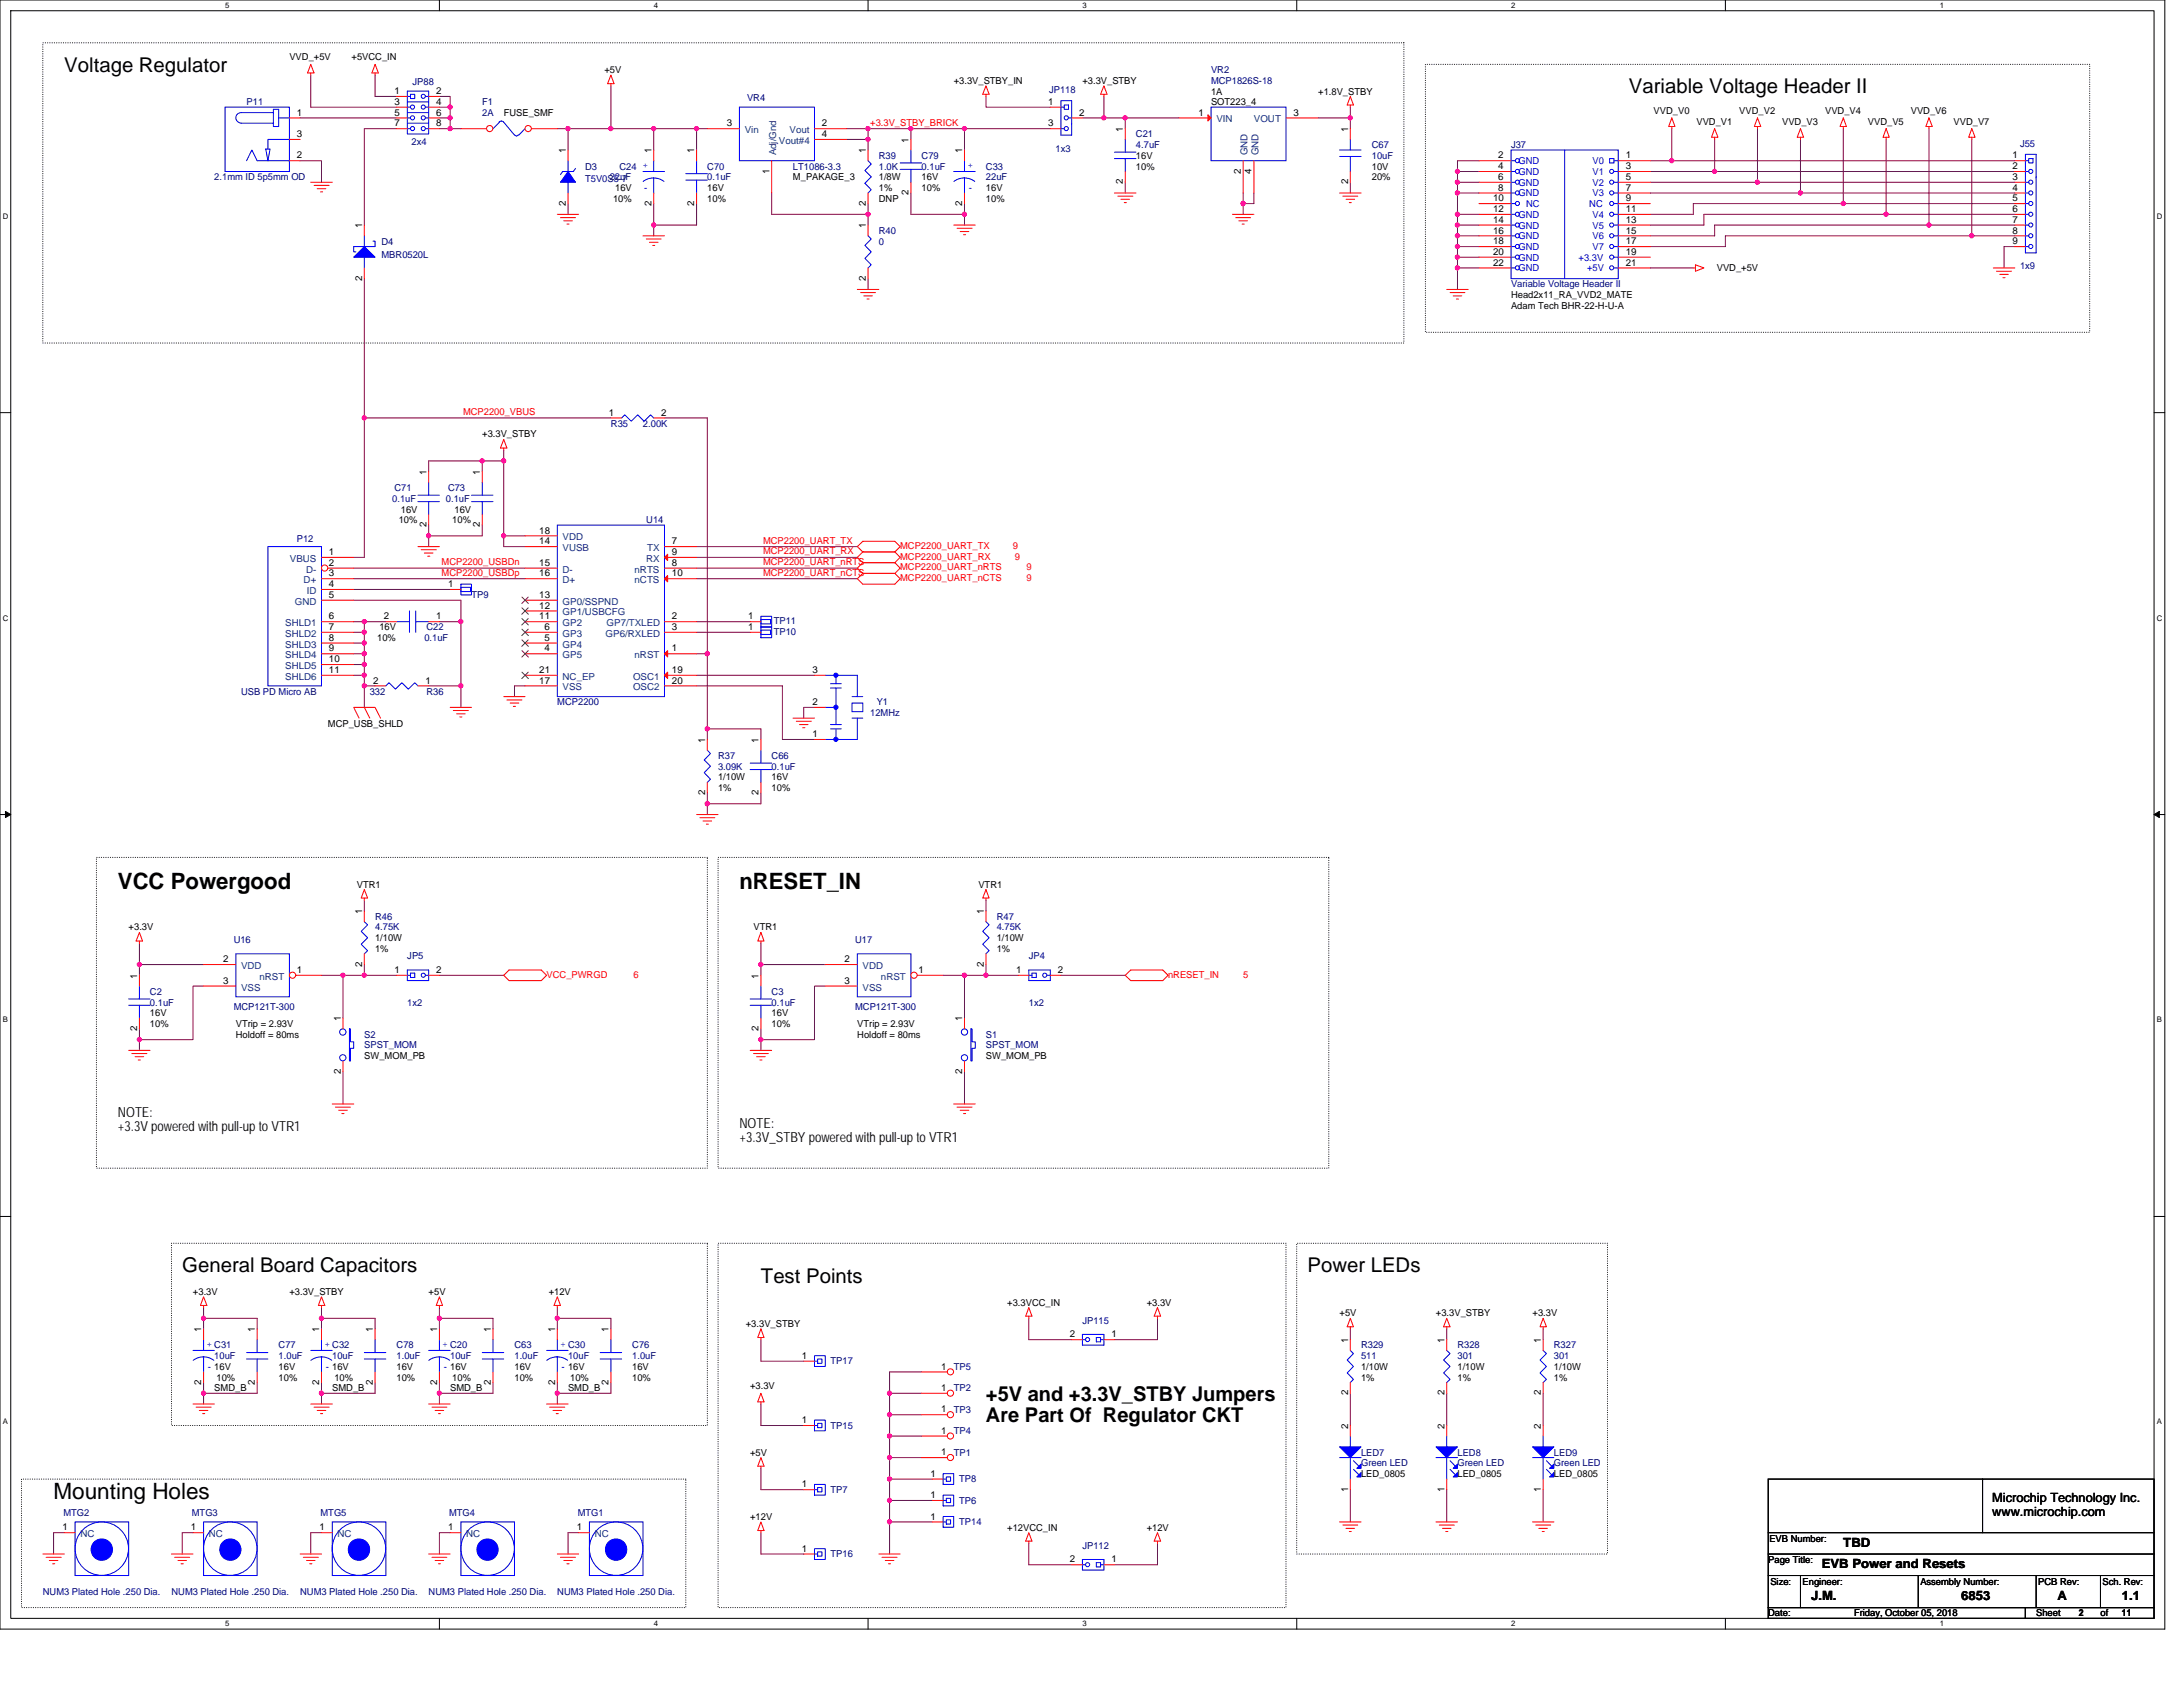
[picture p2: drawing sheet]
<svg xmlns="http://www.w3.org/2000/svg" width="279mm" height="216mm" viewBox="0 0 279 216" stroke-linecap="round" stroke-linejoin="round" font-family="sans-serif">
<defs><g id="words">
<g font-size="2.9">
<text x="15.1" y="113.8">VCC Powergood</text>
<text x="94.6" y="113.8">nRESET_IN</text>
<text x="6.9" y="191.9">Mounting Holes</text>
</g>
<g font-size="2.6">
<text x="8.2" y="9.2">Voltage Regulator</text>
<text x="208.5" y="11.9">Variable Voltage Header II</text>
<text x="23.3" y="162.8">General Board Capacitors</text>
<text x="97.4" y="164.2">Test Points</text>
<text x="167.3" y="162.8">Power LEDs</text>
<text x="126.2" y="179.3">+5V and +3.3V_STBY Jumpers</text>
<text x="126.2" y="182">Are Part Of Regulator CKT</text>
</g>
<g font-size="1.8">
<text x="15.1" y="143">NOTE:</text>
<text x="15.1" y="144.8">+3.3V powered with pull-up to VTR1</text>
<text x="94.6" y="144.3">NOTE:</text>
<text x="94.6" y="146.1">+3.3V_STBY powered with pull-up to VTR1</text>
</g>
<g font-size="1.6">
<text x="235.9" y="197.9">TBD</text>
<text x="255" y="192.3">Microchip Technology Inc.</text>
<text x="255" y="194">www.microchip.com</text>
<text x="233.2" y="200.7">EVB Power and Resets</text>
<text x="231.8" y="204.8">J.M.</text>
<text x="251" y="204.8">6853</text>
<text x="263.4" y="204.8">A</text>
<text x="271.6" y="204.8">1.1</text>
</g>
<g font-size="1.2">
<text x="37" y="7.7">VVD_+5V</text>
<text x="45" y="7.7">+5VCC_IN</text>
<text x="77.4" y="9.4">+5V</text>
<text x="122.1" y="10.7">+3.3V_STBY_IN</text>
<text x="138.5" y="10.7">+3.3V_STBY</text>
<text x="38" y="14.8">1</text>
<text x="38" y="17.5">3</text>
<text x="50.5" y="12">1</text>
<text x="50.5" y="13.4">3</text>
<text x="50.5" y="14.8">5</text>
<text x="50.5" y="16.2">7</text>
<text x="55.8" y="13.4">4</text>
<text x="55.8" y="12">2</text>
<text x="55.8" y="14.8">6</text>
<text x="55.8" y="16.2">8</text>
<text x="64.5" y="14.8">FUSE_SMF</text>
<text x="93" y="16.2">3</text>
<text x="105.2" y="17.5">4</text>
<text x="105.2" y="16.2">2</text>
<text x="134.2" y="13.4">1</text>
<text x="134.2" y="16.2">3</text>
<text x="138.1" y="14.8">2</text>
<text x="143.7" y="16.9" transform="rotate(-90 143.7 16.9)">1</text>
<text x="153.4" y="14.8">1</text>
<text x="155" y="12.1">1A</text>
<text x="155" y="13.5">SOT223_4</text>
<text x="165.5" y="14.8">3</text>
<text x="168.7" y="12.1">+1.8V_STBY</text>
<text x="172.5" y="16.9" transform="rotate(-90 172.5 16.9)">1</text>
<text x="211.6" y="14.6">VVD_V0</text>
<text x="217.1" y="15.9">VVD_V1</text>
<text x="222.6" y="14.6">VVD_V2</text>
<text x="228.1" y="15.9">VVD_V3</text>
<text x="233.6" y="14.6">VVD_V4</text>
<text x="239.1" y="15.9">VVD_V5</text>
<text x="244.6" y="14.6">VVD_V6</text>
<text x="250" y="15.9">VVD_V7</text>
<text x="38" y="20.3">2</text>
<text x="72.4" y="19.6" transform="rotate(-90 72.4 19.6)">1</text>
<text x="83.4" y="19.6" transform="rotate(-90 83.4 19.6)">1</text>
<text x="88.9" y="19.6" transform="rotate(-90 88.9 19.6)">1</text>
<text x="98.5" y="22.2" transform="rotate(-90 98.5 22.2)">1</text>
<text x="101.5" y="23.1">M_PAKAGE_3</text>
<text x="110.8" y="19.6" transform="rotate(-90 110.8 19.6)">1</text>
<text x="112.5" y="23.1">1/8W</text>
<text x="116.3" y="18.2" transform="rotate(-90 116.3 18.2)">1</text>
<text x="118" y="23.1">16V</text>
<text x="123.1" y="19.6" transform="rotate(-90 123.1 19.6)">1</text>
<text x="143.7" y="23.6" transform="rotate(-90 143.7 23.6)">2</text>
<text x="145.4" y="20.3">16V</text>
<text x="145.4" y="21.7">10%</text>
<text x="158.8" y="22.2" transform="rotate(-90 158.8 22.2)">2</text>
<text x="160.2" y="22.2" transform="rotate(-90 160.2 22.2)">4</text>
<text x="172.5" y="23.6" transform="rotate(-90 172.5 23.6)">2</text>
<text x="175.6" y="21.7">10V</text>
<text x="175.6" y="23.1">20%</text>
<text x="191.8" y="20.3">2</text>
<text x="191.8" y="21.7">4</text>
<text x="191.8" y="23">6</text>
<text x="208.1" y="20.3">1</text>
<text x="208.1" y="21.7">3</text>
<text x="208.1" y="23">5</text>
<text x="257.6" y="20.3">1</text>
<text x="257.6" y="23">3</text>
<text x="257.6" y="21.7">2</text>
<text x="46.3" y="29.2" transform="rotate(-90 46.3 29.2)">1</text>
<text x="72.4" y="26.4" transform="rotate(-90 72.4 26.4)">2</text>
<text x="78.5" y="25.8">10%</text>
<text x="78.7" y="24.4">16V</text>
<text x="83.4" y="26.4" transform="rotate(-90 83.4 26.4)">2</text>
<text x="88.9" y="26.4" transform="rotate(-90 88.9 26.4)">2</text>
<text x="90.5" y="24.4">16V</text>
<text x="90.5" y="25.8">10%</text>
<text x="110.8" y="29.2" transform="rotate(-90 110.8 29.2)">1</text>
<text x="110.8" y="26.4" transform="rotate(-90 110.8 26.4)">2</text>
<text x="112.5" y="24.4">1%</text>
<text x="112.5" y="25.8">DNP</text>
<text x="116.3" y="25" transform="rotate(-90 116.3 25)">2</text>
<text x="118" y="24.4">10%</text>
<text x="123.1" y="26.4" transform="rotate(-90 123.1 26.4)">2</text>
<text x="126.2" y="24.4">16V</text>
<text x="126.2" y="25.8">10%</text>
<text x="191.1" y="25.8">10</text>
<text x="191.1" y="27.1">12</text>
<text x="191.1" y="28.5">14</text>
<text x="191.1" y="29.9">16</text>
<text x="191.8" y="24.4">8</text>
<text x="208.1" y="24.4">7</text>
<text x="208.1" y="25.8">9</text>
<text x="208.1" y="27.1">11</text>
<text x="208.1" y="28.5">13</text>
<text x="208.1" y="29.9">15</text>
<text x="257.6" y="24.4">4</text>
<text x="257.6" y="25.8">5</text>
<text x="257.6" y="27.1">6</text>
<text x="257.6" y="28.5">7</text>
<text x="257.6" y="29.9">8</text>
<text x="46.3" y="35.9" transform="rotate(-90 46.3 35.9)">2</text>
<text x="110.8" y="35.9" transform="rotate(-90 110.8 35.9)">2</text>
<text x="191.1" y="31.3">18</text>
<text x="191.1" y="32.6">20</text>
<text x="191.1" y="34">22</text>
<text x="208.1" y="31.3">17</text>
<text x="208.1" y="32.6">19</text>
<text x="208.1" y="34">21</text>
<text x="219.7" y="34.7">VVD_+5V</text>
<text x="257.6" y="31.3">9</text>
<text x="193.4" y="38.2">Head2x11_RA_VVD2_MATE</text>
<text x="193.4" y="39.5">Adam Tech BHR-22-H-U-A</text>
<text x="77.9" y="53.2">1</text>
<text x="84.6" y="53.2">2</text>
<text x="61.7" y="56">+3.3V_STBY</text>
<text x="51.3" y="65.6">16V</text>
<text x="54.6" y="60.8" transform="rotate(-90 54.6 60.8)">1</text>
<text x="58.2" y="65.6">16V</text>
<text x="61.4" y="60.8" transform="rotate(-90 61.4 60.8)">1</text>
<text x="42.1" y="71">1</text>
<text x="51" y="67">10%</text>
<text x="54.6" y="67.5" transform="rotate(-90 54.6 67.5)">2</text>
<text x="57.9" y="67">10%</text>
<text x="61.4" y="67.5" transform="rotate(-90 61.4 67.5)">2</text>
<text x="69" y="69.7">14</text>
<text x="69" y="68.3">18</text>
<text x="86" y="69.7">7</text>
<text x="86" y="71">9</text>
<text x="42.1" y="76.5">5</text>
<text x="42.1" y="73.8">3</text>
<text x="42.1" y="72.4">2</text>
<text x="42.1" y="75.1">4</text>
<text x="57.4" y="75.1">1</text>
<text x="69" y="77.9">12</text>
<text x="69" y="76.5">13</text>
<text x="69" y="72.4">15</text>
<text x="69" y="73.8">16</text>
<text x="86" y="72.4">8</text>
<text x="86" y="73.8">10</text>
<text x="42.1" y="80.6">7</text>
<text x="42.1" y="79.3">6</text>
<text x="42.1" y="82">8</text>
<text x="42.1" y="83.4">9</text>
<text x="48.3" y="82">10%</text>
<text x="48.6" y="80.7">16V</text>
<text x="49.1" y="79.3">2</text>
<text x="55.8" y="79.3">1</text>
<text x="69" y="79.3">11</text>
<text x="69.7" y="83.4">4</text>
<text x="69.7" y="82">5</text>
<text x="69.7" y="80.6">6</text>
<text x="86" y="80.6">3</text>
<text x="86" y="83.4">1</text>
<text x="86" y="79.3">2</text>
<text x="95.8" y="80.6">1</text>
<text x="95.8" y="79.3">1</text>
<text x="42.1" y="84.8">10</text>
<text x="42.1" y="86.1">11</text>
<text x="47.8" y="87.5">2</text>
<text x="54.4" y="87.5">1</text>
<text x="69" y="87.5">17</text>
<text x="69" y="86.1">21</text>
<text x="86" y="86.1">19</text>
<text x="86" y="87.5">20</text>
<text x="104" y="86.1">3</text>
<text x="42" y="93">MCP_USB_SHLD</text>
<text x="90.2" y="95.1" transform="rotate(-90 90.2 95.1)">1</text>
<text x="97.1" y="95.1" transform="rotate(-90 97.1 95.1)">1</text>
<text x="104" y="94.3">1</text>
<text x="104" y="90.2">2</text>
<text x="90.2" y="101.8" transform="rotate(-90 90.2 101.8)">2</text>
<text x="91.9" y="99.9">1/10W</text>
<text x="91.9" y="101.3">1%</text>
<text x="97.1" y="101.8" transform="rotate(-90 97.1 101.8)">2</text>
<text x="98.8" y="99.9">16V</text>
<text x="98.8" y="101.3">10%</text>
<text x="45.7" y="113.6">VTR1</text>
<text x="125.2" y="113.6">VTR1</text>
<text x="16.5" y="119.1">+3.3V</text>
<text x="46.3" y="117" transform="rotate(-90 46.3 117)">1</text>
<text x="96.4" y="119.1">VTR1</text>
<text x="125.9" y="117" transform="rotate(-90 125.9 117)">1</text>
<text x="17.5" y="125.2" transform="rotate(-90 17.5 125.2)">1</text>
<text x="28.6" y="123.1">2</text>
<text x="28.6" y="125.9">3</text>
<text x="38" y="124.5">1</text>
<text x="46.3" y="123.7" transform="rotate(-90 46.3 123.7)">2</text>
<text x="48" y="120.5">1/10W</text>
<text x="48" y="121.8">1%</text>
<text x="50.5" y="124.5">1</text>
<text x="55.8" y="124.5">2</text>
<text x="97.1" y="125.2" transform="rotate(-90 97.1 125.2)">1</text>
<text x="108.1" y="123.1">2</text>
<text x="108.1" y="125.9">3</text>
<text x="117.5" y="124.5">1</text>
<text x="125.9" y="123.7" transform="rotate(-90 125.9 123.7)">2</text>
<text x="127.6" y="120.5">1/10W</text>
<text x="127.6" y="121.8">1%</text>
<text x="130" y="124.5">1</text>
<text x="135.4" y="124.5">2</text>
<text x="17.5" y="132" transform="rotate(-90 17.5 132)">2</text>
<text x="19.2" y="130">16V</text>
<text x="19.2" y="131.4">10%</text>
<text x="30.2" y="131.4">VTrip = 2.93V</text>
<text x="43.6" y="130.7" transform="rotate(-90 43.6 130.7)">1</text>
<text x="97.1" y="132" transform="rotate(-90 97.1 132)">2</text>
<text x="98.8" y="130">16V</text>
<text x="98.8" y="131.4">10%</text>
<text x="109.7" y="131.4">VTrip = 2.93V</text>
<text x="123.1" y="130.7" transform="rotate(-90 123.1 130.7)">1</text>
<text x="30.2" y="132.8">Holdoff = 80ms</text>
<text x="43.6" y="137.4" transform="rotate(-90 43.6 137.4)">2</text>
<text x="46.6" y="135.6">SW_MOM_PB</text>
<text x="109.7" y="132.8">Holdoff = 80ms</text>
<text x="123.1" y="137.4" transform="rotate(-90 123.1 137.4)">2</text>
<text x="126.2" y="135.6">SW_MOM_PB</text>
<text x="24.7" y="165.7">+3.3V</text>
<text x="37" y="165.7">+3.3V_STBY</text>
<text x="54.9" y="165.7">+5V</text>
<text x="70.2" y="165.7">+12V</text>
<text x="128.9" y="167.1">+3.3VCC_IN</text>
<text x="146.8" y="167.1">+3.3V</text>
<text x="25.8" y="170.5" transform="rotate(-90 25.8 170.5)">1</text>
<text x="32.6" y="170.5" transform="rotate(-90 32.6 170.5)">1</text>
<text x="40.9" y="170.5" transform="rotate(-90 40.9 170.5)">1</text>
<text x="47.7" y="170.5" transform="rotate(-90 47.7 170.5)">1</text>
<text x="55.9" y="170.5" transform="rotate(-90 55.9 170.5)">1</text>
<text x="62.8" y="170.5" transform="rotate(-90 62.8 170.5)">1</text>
<text x="71" y="170.5" transform="rotate(-90 71 170.5)">1</text>
<text x="77.9" y="170.5" transform="rotate(-90 77.9 170.5)">1</text>
<text x="95.5" y="169.8">+3.3V_STBY</text>
<text x="102.6" y="173.9">1</text>
<text x="136.9" y="171.2">2</text>
<text x="142.2" y="171.2">1</text>
<text x="171.4" y="168.5">+5V</text>
<text x="172.5" y="171.9" transform="rotate(-90 172.5 171.9)">1</text>
<text x="183.8" y="168.5">+3.3V_STBY</text>
<text x="184.9" y="171.9" transform="rotate(-90 184.9 171.9)">1</text>
<text x="196.2" y="168.5">+3.3V</text>
<text x="197.2" y="171.9" transform="rotate(-90 197.2 171.9)">1</text>
<text x="25.8" y="177.2" transform="rotate(-90 25.8 177.2)">2</text>
<text x="27.4" y="178.1">SMD_B</text>
<text x="27.7" y="176.7">10%</text>
<text x="32.6" y="177.2" transform="rotate(-90 32.6 177.2)">2</text>
<text x="35.7" y="175.3">16V</text>
<text x="35.7" y="176.7">10%</text>
<text x="40.9" y="177.2" transform="rotate(-90 40.9 177.2)">2</text>
<text x="42.5" y="178.1">SMD_B</text>
<text x="42.8" y="176.7">10%</text>
<text x="47.7" y="177.2" transform="rotate(-90 47.7 177.2)">2</text>
<text x="50.8" y="175.3">16V</text>
<text x="50.8" y="176.7">10%</text>
<text x="55.9" y="177.2" transform="rotate(-90 55.9 177.2)">2</text>
<text x="57.6" y="178.1">SMD_B</text>
<text x="57.9" y="176.7">10%</text>
<text x="62.8" y="177.2" transform="rotate(-90 62.8 177.2)">2</text>
<text x="65.8" y="175.3">16V</text>
<text x="65.8" y="176.7">10%</text>
<text x="71" y="177.2" transform="rotate(-90 71 177.2)">2</text>
<text x="72.7" y="178.1">SMD_B</text>
<text x="73" y="176.7">10%</text>
<text x="77.9" y="177.2" transform="rotate(-90 77.9 177.2)">2</text>
<text x="80.9" y="175.3">16V</text>
<text x="80.9" y="176.7">10%</text>
<text x="96" y="177.8">+3.3V</text>
<text x="120.4" y="175.3">1</text>
<text x="120.4" y="178">1</text>
<text x="172.5" y="178.6" transform="rotate(-90 172.5 178.6)">2</text>
<text x="174.2" y="175.3">1/10W</text>
<text x="174.2" y="176.7">1%</text>
<text x="184.9" y="178.6" transform="rotate(-90 184.9 178.6)">2</text>
<text x="186.5" y="175.3">1/10W</text>
<text x="186.5" y="176.7">1%</text>
<text x="197.2" y="178.6" transform="rotate(-90 197.2 178.6)">2</text>
<text x="198.9" y="175.3">1/10W</text>
<text x="198.9" y="176.7">1%</text>
<text x="102.6" y="182.1">1</text>
<text x="120.4" y="183.5">1</text>
<text x="120.4" y="180.8">1</text>
<text x="172.5" y="182.8" transform="rotate(-90 172.5 182.8)">2</text>
<text x="184.9" y="182.8" transform="rotate(-90 184.9 182.8)">2</text>
<text x="197.2" y="182.8" transform="rotate(-90 197.2 182.8)">2</text>
<text x="96" y="186.3">+5V</text>
<text x="102.6" y="190.4">1</text>
<text x="119.1" y="189">1</text>
<text x="119.1" y="191.7">1</text>
<text x="120.4" y="186.2">1</text>
<text x="172.5" y="190.9" transform="rotate(-90 172.5 190.9)">1</text>
<text x="174.2" y="189">LED_0805</text>
<text x="184.9" y="190.9" transform="rotate(-90 184.9 190.9)">1</text>
<text x="186.5" y="189">LED_0805</text>
<text x="197.2" y="190.9" transform="rotate(-90 197.2 190.9)">1</text>
<text x="198.9" y="189">LED_0805</text>
<text x="8" y="195.9">1</text>
<text x="24.4" y="195.9">1</text>
<text x="40.9" y="195.9">1</text>
<text x="57.4" y="195.9">1</text>
<text x="73.8" y="195.9">1</text>
<text x="96" y="194.5">+12V</text>
<text x="119.1" y="194.5">1</text>
<text x="128.9" y="195.9">+12VCC_IN</text>
<text x="146.8" y="195.9">+12V</text>
<text x="226.5" y="197.4">EVB Number:</text>
<text x="102.6" y="198.6">1</text>
<text x="136.9" y="200">2</text>
<text x="142.2" y="200">1</text>
<text x="226.3" y="200">Page Title:</text>
<text x="226.6" y="202.9">Size:</text>
<text x="230.7" y="202.9">Engineer:</text>
<text x="245.8" y="202.9">Assembly Number:</text>
<text x="260.9" y="202.9">PCB Rev:</text>
<text x="269.1" y="202.9">Sch. Rev:</text>
<text x="226.3" y="206.9">Date:</text>
<text x="237.3" y="206.9">Friday, October 05, 2018</text>
<text x="260.6" y="206.9">Sheet</text>
<text x="266.1" y="206.9">2</text>
<text x="268.8" y="206.9">of</text>
<text x="271.6" y="206.9">11</text>
</g>
<g font-size="1.2" fill="#000080">
<text x="52.8" y="10.9">JP88</text>
<text x="134.3" y="12">JP118</text>
<text x="155" y="9.4">VR2</text>
<text x="155" y="10.7">MCP1826S-18</text>
<text x="31.6" y="13.5">P11</text>
<text x="61.7" y="13.5">F1</text>
<text x="61.7" y="14.8">2A</text>
<text x="95.6" y="12.9">VR4</text>
<text x="145.4" y="17.6">C21</text>
<text x="27.4" y="23.1">2.1mm ID 5p5mm OD</text>
<text x="52.7" y="18.5">2x4</text>
<text x="74.9" y="21.7">D3</text>
<text x="74.9" y="23.3">T5V0S5-7</text>
<text x="78" y="23.1">22uF</text>
<text x="79.3" y="21.7">C24 +</text>
<text x="90.5" y="21.7">C70</text>
<text x="90.5" y="23.1">0.1uF</text>
<text x="101.5" y="21.7">LT1086-3.3</text>
<text x="112.5" y="20.3">R39</text>
<text x="112.5" y="21.7">1.0K</text>
<text x="118" y="20.3">C79</text>
<text x="118" y="21.7">0.1uF</text>
<text x="126.2" y="21.7">C33</text>
<text x="126.2" y="23.1">22uF</text>
<text x="135.1" y="19.5">1x3</text>
<text x="145.4" y="19">4.7uF</text>
<text x="175.6" y="19">C67</text>
<text x="175.6" y="20.3">10uF</text>
<text x="193.4" y="19">J37</text>
<text x="258.6" y="18.8">J55</text>
<text x="112.5" y="29.9">R40</text>
<text x="48.8" y="31.3">D4</text>
<text x="48.8" y="33">MBR0520L</text>
<text x="112.5" y="31.3">0</text>
<text x="258.6" y="34.5">1x9</text>
<text x="193.4" y="36.8">Variable Voltage Header II</text>
<text x="78.2" y="54.6">R35</text>
<text x="82.3" y="54.6">2.00K</text>
<text x="50.2" y="64.2">0.1uF</text>
<text x="50.5" y="62.8">C71</text>
<text x="57.1" y="64.2">0.1uF</text>
<text x="57.3" y="62.8">C73</text>
<text x="38" y="69.4">P12</text>
<text x="82.7" y="67">U14</text>
<text x="60.3" y="76.6">TP9</text>
<text x="54.3" y="82">0.1uF</text>
<text x="54.6" y="80.7">C22</text>
<text x="99" y="81.2">TP10</text>
<text x="99" y="79.9">TP11</text>
<text x="30.9" y="88.9">USB PD Micro AB</text>
<text x="47.3" y="88.9">332</text>
<text x="54.6" y="88.9">R36</text>
<text x="71.3" y="90.3">MCP2200</text>
<text x="111.4" y="91.7">12MHz</text>
<text x="112.2" y="90.3">Y1</text>
<text x="91.9" y="97.1">R37</text>
<text x="91.9" y="98.5">3.09K</text>
<text x="98.8" y="97.1">C66</text>
<text x="98.8" y="98.5">0.1uF</text>
<text x="48" y="117.7">R46</text>
<text x="48" y="119.1">4.75K</text>
<text x="127.6" y="117.7">R47</text>
<text x="127.6" y="119.1">4.75K</text>
<text x="29.9" y="120.7">U16</text>
<text x="52.1" y="122.8">JP5</text>
<text x="109.5" y="120.7">U17</text>
<text x="131.7" y="122.8">JP4</text>
<text x="19.2" y="127.3">C2</text>
<text x="19.2" y="128.7">0.1uF</text>
<text x="29.9" y="129.2">MCP121T-300</text>
<text x="52.1" y="128.7">1x2</text>
<text x="98.8" y="127.3">C3</text>
<text x="98.8" y="128.7">0.1uF</text>
<text x="109.5" y="129.2">MCP121T-300</text>
<text x="131.7" y="128.7">1x2</text>
<text x="46.6" y="132.8">S2</text>
<text x="46.6" y="134.2">SPST_MOM</text>
<text x="126.2" y="132.8">S1</text>
<text x="126.2" y="134.2">SPST_MOM</text>
<text x="27.4" y="173.9">10uF</text>
<text x="35.7" y="172.6">C77</text>
<text x="35.7" y="173.9">1.0uF</text>
<text x="42.5" y="173.9">10uF</text>
<text x="50.8" y="172.6">C78</text>
<text x="50.8" y="173.9">1.0uF</text>
<text x="57.6" y="173.9">10uF</text>
<text x="65.8" y="172.6">C63</text>
<text x="65.8" y="173.9">1.0uF</text>
<text x="72.7" y="173.9">10uF</text>
<text x="80.9" y="172.6">C76</text>
<text x="80.9" y="173.9">1.0uF</text>
<text x="138.5" y="169.4">JP115</text>
<text x="174.2" y="172.6">R329</text>
<text x="174.2" y="173.9">511</text>
<text x="186.5" y="172.6">R328</text>
<text x="186.5" y="173.9">301</text>
<text x="198.9" y="172.6">R327</text>
<text x="198.9" y="173.9">301</text>
<text x="106.3" y="174.6">TP17</text>
<text x="122.1" y="175.3">TP5</text>
<text x="122.1" y="178.1">TP2</text>
<text x="106.3" y="182.9">TP15</text>
<text x="122.1" y="183.6">TP4</text>
<text x="122.1" y="180.8">TP3</text>
<text x="106.3" y="191.1">TP7</text>
<text x="122.1" y="186.3">TP1</text>
<text x="122.8" y="189.7">TP8</text>
<text x="174.2" y="186.3">LED7</text>
<text x="174.2" y="187.7">Green LED</text>
<text x="186.5" y="186.3">LED8</text>
<text x="186.5" y="187.7">Green LED</text>
<text x="198.9" y="186.3">LED9</text>
<text x="198.9" y="187.7">Green LED</text>
<text x="8.1" y="194">MTG2</text>
<text x="24.6" y="194">MTG3</text>
<text x="41" y="194">MTG5</text>
<text x="57.5" y="194">MTG4</text>
<text x="73.9" y="194">MTG1</text>
<text x="122.8" y="195.2">TP14</text>
<text x="122.8" y="192.5">TP6</text>
<text x="106.3" y="199.3">TP16</text>
<text x="138.5" y="198.2">JP112</text>
<text x="5.5" y="204.1">NUM3 Plated Hole .250 Dia.</text>
<text x="21.9" y="204.1">NUM3 Plated Hole .250 Dia.</text>
<text x="38.4" y="204.1">NUM3 Plated Hole .250 Dia.</text>
<text x="54.9" y="204.1">NUM3 Plated Hole .250 Dia.</text>
<text x="71.3" y="204.1">NUM3 Plated Hole .250 Dia.</text>
</g>
<g font-size="1.2" fill="#004080">
<text x="95.3" y="17">Vin</text>
<text x="101" y="17">Vout</text>
<text x="155.7" y="15.7">VIN</text>
<text x="160.5" y="15.7">VOUT</text>
<text x="99.3" y="19.9" transform="rotate(-90 99.3 19.9)">Adj/Gnd</text>
<text x="99.7" y="18.4">Vout#4</text>
<text x="159.7" y="19.9" transform="rotate(-90 159.7 19.9)">GND</text>
<text x="161.1" y="19.9" transform="rotate(-90 161.1 19.9)">GND</text>
<text x="37.1" y="71.9">VBUS</text>
<text x="72" y="70.5">VUSB</text>
<text x="72" y="69.2">VDD</text>
<text x="82.7" y="71.9">RX</text>
<text x="82.8" y="70.5">TX</text>
<text x="37.7" y="77.4">GND</text>
<text x="38.9" y="74.6">D+</text>
<text x="39.2" y="73.3">D-</text>
<text x="39.3" y="76">ID</text>
<text x="72" y="77.4">GP0/SSPND</text>
<text x="72" y="73.3">D-</text>
<text x="72" y="74.6">D+</text>
<text x="81.2" y="73.3">nRTS</text>
<text x="81.2" y="74.6">nCTS</text>
<text x="36.5" y="81.5">SHLD2</text>
<text x="36.5" y="80.1">SHLD1</text>
<text x="36.5" y="82.9">SHLD3</text>
<text x="72" y="82.9">GP4</text>
<text x="72" y="81.5">GP3</text>
<text x="72" y="80.1">GP2</text>
<text x="72" y="78.8">GP1/USBCFG</text>
<text x="77.5" y="81.5">GP6/RXLED</text>
<text x="77.6" y="80.1">GP7/TXLED</text>
<text x="36.5" y="84.2">SHLD4</text>
<text x="36.5" y="85.6">SHLD5</text>
<text x="36.5" y="87">SHLD6</text>
<text x="72" y="84.2">GP5</text>
<text x="72" y="88.3">VSS</text>
<text x="72" y="87">NC_EP</text>
<text x="81" y="87">OSC1</text>
<text x="81" y="88.3">OSC2</text>
<text x="81.2" y="84.2">nRST</text>
<text x="30.9" y="124">VDD</text>
<text x="33.2" y="125.4">nRST</text>
<text x="110.4" y="124">VDD</text>
<text x="112.8" y="125.4">nRST</text>
<text x="30.9" y="126.8">VSS</text>
<text x="110.4" y="126.8">VSS</text>
<text x="10.3" y="196.7">NC</text>
<text x="26.7" y="196.7">NC</text>
<text x="43.2" y="196.7">NC</text>
<text x="59.7" y="196.7">NC</text>
<text x="76.1" y="196.7">NC</text>
</g>
<g font-size="1.2" fill="#f00">
<text x="111.4" y="16.1">+3.3V_STBY_BRICK</text>
<text x="59.3" y="53.1">MCP2200_VBUS</text>
<text x="97.7" y="71">MCP2200_UART_RX</text>
<text x="97.7" y="69.6">MCP2200_UART_TX</text>
<text x="115.2" y="70.3">MCP2200_UART_TX</text>
<text x="115.2" y="71.6">MCP2200_UART_RX</text>
<text x="129.6" y="70.3">9</text>
<text x="129.9" y="71.6">9</text>
<text x="56.5" y="73.7">MCP2200_USBDp</text>
<text x="56.5" y="72.3">MCP2200_USBDn</text>
<text x="97.7" y="73.7">MCP2200_UART_nCTS</text>
<text x="97.7" y="72.3">MCP2200_UART_nRTS</text>
<text x="115.2" y="73">MCP2200_UART_nRTS</text>
<text x="115.2" y="74.4">MCP2200_UART_nCTS</text>
<text x="131.4" y="73">9</text>
<text x="131.4" y="74.4">9</text>
<text x="70" y="125.1">VCC_PWRGD</text>
<text x="81.1" y="125.1">6</text>
<text x="149.5" y="125.1">nRESET_IN</text>
<text x="159.1" y="125.1">5</text>
</g>
<g font-size="1.2" fill="#00f">
<text x="123.9" y="21.5">+</text>
<text x="194.4" y="21">GND</text>
<text x="194.4" y="22.4">GND</text>
<text x="194.4" y="23.7">GND</text>
<text x="203.8" y="21">V0</text>
<text x="203.8" y="23.7">V2</text>
<text x="203.8" y="22.4">V1</text>
<text x="82.4" y="24.4">-</text>
<text x="124" y="24.4">-</text>
<text x="194.4" y="25.1">GND</text>
<text x="194.4" y="27.9">GND</text>
<text x="194.4" y="29.3">GND</text>
<text x="195.3" y="26.5">NC</text>
<text x="203.4" y="26.5">NC</text>
<text x="203.8" y="27.9">V4</text>
<text x="203.8" y="25.1">V3</text>
<text x="203.8" y="29.3">V5</text>
<text x="194.4" y="33.4">GND</text>
<text x="194.4" y="34.7">GND</text>
<text x="194.4" y="30.6">GND</text>
<text x="194.4" y="32">GND</text>
<text x="202" y="33.4">+3.3V</text>
<text x="203.1" y="34.7">+5V</text>
<text x="203.8" y="30.6">V6</text>
<text x="203.8" y="32">V7</text>
<text x="26.5" y="172.4">+ C31</text>
<text x="41.6" y="172.4">+ C32</text>
<text x="56.6" y="172.4">+ C20</text>
<text x="71.7" y="172.4">+ C30</text>
<text x="26.6" y="175.3">- 16V</text>
<text x="41.7" y="175.3">- 16V</text>
<text x="56.8" y="175.3">- 16V</text>
<text x="71.9" y="175.3">- 16V</text>
</g>
<g font-size="1">
<text x="28.8" y="1">5</text>
<text x="83.7" y="1">4</text>
<text x="138.5" y="1">3</text>
<text x="193.4" y="1">2</text>
<text x="248.3" y="1">1</text>
<text x=".4" y="28">D</text>
<text x="276.1" y="28">D</text>
<text x=".4" y="79.4">C</text>
<text x="276.1" y="79.4">C</text>
<text x=".4" y="130.9">B</text>
<text x="276.1" y="130.9">B</text>
<text x=".4" y="182.3">A</text>
<text x="276.1" y="182.3">A</text>
<text x="28.8" y="208.2">5</text>
<text x="83.7" y="208.2">4</text>
<text x="138.5" y="208.2">3</text>
<text x="193.4" y="208.2">2</text>
<text x="248.3" y="208.2">1</text>
</g>
</g></defs>
<path d="M0 0h277.1v208.5h-277.1zM1.4 1.4h274.3v205.7h-274.3z" fill="none" stroke="#000" stroke-width=".13"/>
<g fill="#fff">
<path d="M28.8 .1h.6v1.1h-.6z"/>
<path d="M28.8 207.3h.6v1.1h-.6z"/>
</g>
<path d="M56.2 0v1.4M56.2 207.1v1.4" fill="none" stroke="#000" stroke-width=".13"/>
<g fill="#fff">
<path d="M83.7 .1h.5v1.1h-.5z"/>
<path d="M83.7 207.3h.5v1.1h-.5z"/>
</g>
<path d="M111.1 0v1.4M111.1 207.1v1.4" fill="none" stroke="#000" stroke-width=".13"/>
<g fill="#fff">
<path d="M138.5 .1h.6v1.1h-.6z"/>
<path d="M138.5 207.3h.6v1.1h-.6z"/>
</g>
<path d="M166 0v1.4M166 207.1v1.4" fill="none" stroke="#000" stroke-width=".13"/>
<g fill="#fff">
<path d="M193.4 .1h.6v1.1h-.6z"/>
<path d="M193.4 207.3h.6v1.1h-.6z"/>
</g>
<path d="M220.8 0v1.4M220.8 207.1v1.4" fill="none" stroke="#000" stroke-width=".13"/>
<g fill="#fff">
<path d="M248.3 .1h.5v1.1h-.5z"/>
<path d="M248.3 207.3h.5v1.1h-.5z"/>
<path d="M.4 27.1h.7v1.1h-.7z"/>
<path d="M276.1 27.1h.7v1.1h-.7z"/>
<path d="M.4 78.5h.7v1.1h-.7z"/>
<path d="M276.1 78.5h.7v1.1h-.7z"/>
</g>
<path d="M0 52.8h1.4M275.7 52.8h1.4" fill="none" stroke="#000" stroke-width=".13"/>
<g fill="#fff">
<path d="M.4 130h.6v1.1h-.6z"/>
<path d="M276.1 130h.6v1.1h-.6z"/>
</g>
<path d="M0 104.2h1.4M275.7 104.2h1.4" fill="none" stroke="#000" stroke-width=".13"/>
<path d="M.7 103.8l.7 .4-.7 .4zM275.7 104.2l.7-.4v.8z" fill="#000" stroke="#000" stroke-width=".13"/>
<g fill="#fff">
<path d="M.4 181.4h.6v1.1h-.6z"/>
<path d="M276.1 181.4h.6v1.1h-.6z"/>
</g>
<g fill="none" stroke="#000" stroke-width=".13">
<path d="M0 155.7h1.4M275.7 155.7h1.4M226.3 189.3h49.4v16.4h-49.4zM226.3 198.9h49.4M226.3 196.2h49.4M253.7 189.3v6.9M226.3 205.7h32.9v1.4h-32.9zM226.3 201.6h49.4M230.4 201.6v4.1M245.5 201.6v4.1M259.2 205.7h16.5v1.4h-16.5zM260.6 201.6v4.1"/>
<path d="M268.8 201.6v4.1"/>
</g>
<path d="M5.5 5.5h174.2v38.4h-174.2zM182.4 8.2h85.1v34.3h-85.1zM12.3 109.7h78.2v39.8h-78.2zM91.9 109.7h78.2v39.8h-78.2zM21.9 159.1h68.6v23.3h-68.6zM91.9 159.1h72.7v46.6h-72.7zM166 159.1h39.7v39.8h-39.7zM2.8 189.3h85v16.4h-85z" fill="none" stroke="#000" stroke-width=".13" stroke-dasharray="0 .3"/>
<g fill="none" stroke="#800040" stroke-width=".13">
<path d="M38.4 15.1h12.4M39.8 9.6v4.1h11M48 9.6v2.7h2.8M50.8 16.5h-4.2v12.3M56.2 12.3h1.4v1.4M56.2 13.7h1.4M56.2 16.5h1.4M56.2 15.1h1.4M57.6 13.7v1.4M57.6 16.5h1.4M57.6 15.1v1.4M71.3 16.5h1.4"/>
<path d="M72.7 16.5h5.5M72.7 16.5v2.7M78.2 16.5h5.5M78.2 11v5.5M83.7 16.5v2.7M83.7 16.5h5.5M89.2 16.5h1.3M89.2 16.5v2.7M108.4 17.8h2.7M108.4 16.5h2.7M111.1 16.5v1.3M111.1 17.8v1.4"/>
<path d="M111.1 16.5h5.5M116.6 16.5v1.3M116.6 16.5h6.8v2.7M123.4 16.5h11M126.2 12.3v1.4h8.2M138.5 15.1h2.8M141.3 15.1h2.7M141.3 12.3v2.8M144 15.1v1.4M144 15.1h6.9M168.7 15.1h4.1M172.8 13.7v2.8"/>
<path d="M214 16.5v4.1M219.5 17.8v4.1M224.9 16.5v6.8M230.4 17.8v6.9M235.9 16.5v9.6M241.4 17.8v9.6M246.9 16.5v12.3M252.4 17.8v12.4M38.4 20.6h2.7v2.7M46.6 35.7v17.8M72.7 26.1v1.3M83.7 26.1v2.7"/>
<path d="M83.7 28.8v1.4M89.2 26.1v2.7h-5.5M98.8 24.7v2.7h12.3M111.1 27.4v1.4M111.1 35.7v1.3M111.1 26.1v1.3M116.6 24.7v2.7h6.8M123.4 27.4v1.4M123.4 26.1v1.3M144 23.3v1.4M159.1 24.7v1.4M159.1 26.1v1.3"/>
<path d="M160.5 24.7v1.4h-1.4M172.8 23.3v1.4M186.5 34.3h2.8M186.5 34.3v2.7M186.5 32.9h2.8M186.5 31.6h2.8M186.5 30.2h2.8M186.5 28.8h2.8M186.5 27.4h2.8M186.5 24.7h2.8M186.5 23.3h2.8M186.5 21.9h2.8"/>
<path d="M186.5 32.9v1.4M186.5 31.6v1.3M186.5 30.2v1.4M186.5 28.8v1.4M186.5 27.4v1.4M186.5 24.7v2.7M186.5 23.3v1.4M186.5 21.9v1.4M189.3 20.6h-2.8v1.3M211.2 34.3h5.5M211.2 24.7h19.2M211.2 20.6h2.8"/>
<path d="M211.2 23.3h13.7M211.2 21.9h8.3M214 20.6h43.9M219.5 21.9h38.4M224.9 23.3h33M230.4 24.7h27.5M235.9 26.1h22M235.9 26.1h-19.2v1.3h-5.5M241.4 27.4h16.5M241.4 27.4h-23.3v1.4h-6.9M246.9 28.8h-27.4v1.4h-8.3M246.9 28.8h11"/>
<path d="M252.4 30.2h5.5M252.4 30.2h-31.6v1.4h-9.6M257.9 31.6h-1.4v2.7M46.6 53.5v17.8h-1.3M46.6 53.5h31.6M61.7 59v1.3M61.7 59h2.8M61.7 59h-6.8v1.3M64.5 57.6v1.4M64.5 59v9.6M85 53.5h5.5v30.2M45.3 75.4h12.3"/>
<path d="M45.3 79.6h1.3v1.3M45.3 76.8h13.7v2.8M45.3 74.1h21.9M45.3 72.7h21.9M46.6 79.6h2.8M54.9 68.6v1.4M54.9 67.2v1.4M56.2 79.6h2.8M59 79.6v8.2M61.7 67.2v1.4h-6.8M64.5 68.6h2.7M64.5 68.6v1.4h2.7"/>
<path d="M89.2 79.6h6.8M89.2 71.3h20.5M89.2 70h20.5M89.2 74.1h20.5M89.2 72.7h20.5M45.3 86.4h1.3M45.3 80.9h1.3M45.3 82.3h1.3M45.3 83.7h1.3M45.3 85h1.3M46.6 86.4v1.4M46.6 87.8v2.7"/>
<path d="M46.6 80.9v1.4M46.6 82.3v1.4M46.6 83.7v1.3M46.6 85v1.4M46.6 87.8h1.4M54.9 87.8h4.1M59 87.8v2.7M67.2 87.8h-1.4v1.4M89.2 80.9h6.8M89.2 87.8h10.9v6.8h4.1M89.2 83.7h1.3M89.2 86.4h15"/>
<path d="M90.5 83.7v9.6M90.5 93.3v1.3M90.5 93.3h6.9v1.3M104.2 90.5h-1.3v1.4M46.6 115.2v1.4M90.5 102.9v1.3M90.5 101.5v1.4M97.4 101.5v1.4h-6.9M126.2 115.2v1.4M17.8 133.1v1.3M17.8 123.4h8.3M17.8 120.7v2.7"/>
<path d="M17.8 123.4v1.4M17.8 131.7v1.4M26.1 126.2h-1.4v6.9h-6.9M41.1 124.8h2.8v5.5M43.9 137.2v4.1M43.9 124.8h2.7M46.6 124.8h4.2M46.6 123.4v1.4M56.2 124.8h8.3M97.4 123.4h8.2M97.4 120.7v2.7M97.4 123.4v1.4"/>
<path d="M97.4 133.1v1.3M105.6 126.2h-1.4v6.9h-6.8v-1.4M120.7 124.8h2.7v5.5M123.4 124.8h2.8M123.4 137.2v4.1M126.2 124.8h4.1M126.2 123.4v1.4M135.8 124.8h8.2M26.1 167.3v1.4M26.1 176.9v1.4M26.1 168.7v1.4M26.1 178.3v1.4"/>
<path d="M26.1 168.7h6.8v1.4M32.9 176.9v1.4h-6.8M41.1 167.3v1.4M41.1 176.9v1.4M41.1 168.7v1.4M41.1 178.3v1.4M41.1 168.7h6.9v1.4M48 176.9v1.4h-6.9M56.2 167.3v1.4M56.2 168.7v1.4M56.2 178.3v1.4M56.2 168.7h6.9v1.4"/>
<path d="M56.2 176.9v1.4M63.1 176.9v1.4h-6.9M71.3 176.9v1.4M71.3 167.3v1.4M71.3 168.7v1.4M71.3 178.3v1.4M71.3 168.7h6.9v1.4M78.2 176.9v1.4h-6.9M97.4 179.7v2.7h5.5M97.4 171.5v2.7h5.5M113.9 178.3v2.8M113.9 178.3h4.1"/>
<path d="M118 175.6h-4.1v2.7M131.7 168.7v2.7h5.5M148.1 168.7v2.7h-5.5M172.8 170.1v1.3M172.8 178.3v4.1M185.2 170.1v1.3M185.2 178.3v4.1M197.5 170.1v1.3M197.5 178.3v4.1M8.2 196.2h-1.3v2.7M24.7 196.2h-1.4v2.7M41.1 196.2h-1.3v2.7"/>
<path d="M57.6 196.2h-1.4v2.7M74.1 196.2h-1.4v2.7M97.4 187.9v2.7h5.5M97.4 196.2v2.7h5.5M113.9 181.1v2.7M113.9 186.5v2.8M113.9 189.3v2.7M113.9 192v2.8M113.9 183.8v2.7M113.9 194.8v4.1M113.9 189.3h5.4M113.9 194.8h5.4"/>
<path d="M113.9 192h5.4M113.9 181.1h4.1M113.9 183.8h4.1M113.9 186.5h4.1M131.7 197.5v2.8h5.5M148.1 197.5v2.8h-5.5M172.8 190.6v4.2M185.2 190.6v4.2M197.5 190.6v4.2"/>
</g>
<g fill="#f0f" stroke="#f0f" stroke-width=".13">
<circle cx="72.7" cy="16.5" r=".27"/>
<circle cx="83.7" cy="28.8" r=".27"/>
<circle cx="26" cy="178.3" r=".27"/>
<circle cx="56.2" cy="178.3" r=".27"/>
<circle cx="113.8" cy="183.8" r=".27"/>
<circle cx="113.8" cy="181" r=".27"/>
<circle cx="113.8" cy="189.3" r=".27"/>
<circle cx="113.8" cy="192" r=".27"/>
<circle cx="113.8" cy="178.3" r=".27"/>
<circle cx="113.8" cy="194.8" r=".27"/>
<circle cx="113.8" cy="186.5" r=".27"/>
<circle cx="41.1" cy="168.7" r=".27"/>
<circle cx="41.1" cy="178.3" r=".27"/>
<circle cx="56.2" cy="168.7" r=".27"/>
<circle cx="26" cy="168.7" r=".27"/>
<circle cx="71.3" cy="168.7" r=".27"/>
<circle cx="71.3" cy="178.3" r=".27"/>
<circle cx="141.3" cy="15.1" r=".27"/>
<circle cx="111.1" cy="16.5" r=".27"/>
<circle cx="123.4" cy="16.5" r=".27"/>
<circle cx="116.6" cy="16.5" r=".27"/>
<circle cx="111.1" cy="17.8" r=".27"/>
<circle cx="111.1" cy="27.4" r=".27"/>
<circle cx="123.4" cy="27.4" r=".27"/>
<circle cx="57.6" cy="16.5" r=".27"/>
<circle cx="89.1" cy="16.5" r=".27"/>
<circle cx="83.7" cy="16.5" r=".27"/>
<circle cx="159.1" cy="26" r=".27"/>
<circle cx="172.8" cy="15.1" r=".27"/>
<circle cx="144" cy="15.1" r=".27"/>
<circle cx="57.6" cy="15.1" r=".27"/>
<circle cx="57.6" cy="13.7" r=".27"/>
<circle cx="78.2" cy="16.5" r=".27"/>
<circle cx="123.4" cy="124.8" r=".27"/>
<circle cx="97.4" cy="123.4" r=".27"/>
<circle cx="97.4" cy="133" r=".27"/>
<circle cx="126.2" cy="124.8" r=".27"/>
<circle cx="46.6" cy="124.8" r=".27"/>
<circle cx="43.9" cy="124.8" r=".27"/>
<circle cx="17.8" cy="123.4" r=".27"/>
<circle cx="17.8" cy="133" r=".27"/>
<circle cx="186.5" cy="34.3" r=".27"/>
<circle cx="186.5" cy="32.9" r=".27"/>
<circle cx="186.5" cy="31.5" r=".27"/>
<circle cx="186.5" cy="30.2" r=".27"/>
<circle cx="186.5" cy="28.8" r=".27"/>
<circle cx="186.5" cy="27.4" r=".27"/>
<circle cx="186.5" cy="24.7" r=".27"/>
<circle cx="186.5" cy="23.3" r=".27"/>
<circle cx="186.5" cy="21.9" r=".27"/>
<circle cx="59" cy="87.8" r=".27"/>
<circle cx="46.6" cy="79.6" r=".27"/>
<circle cx="46.6" cy="87.8" r=".27"/>
<circle cx="59" cy="79.6" r=".27"/>
<circle cx="46.6" cy="86.4" r=".27"/>
<circle cx="46.6" cy="82.3" r=".27"/>
<circle cx="46.6" cy="80.9" r=".27"/>
<circle cx="46.6" cy="83.7" r=".27"/>
<circle cx="46.6" cy="85" r=".27"/>
<circle cx="61.7" cy="59" r=".27"/>
<circle cx="64.5" cy="68.6" r=".27"/>
<circle cx="64.5" cy="59" r=".27"/>
<circle cx="54.9" cy="68.6" r=".27"/>
<circle cx="46.6" cy="53.5" r=".27"/>
<circle cx="90.5" cy="83.7" r=".27"/>
<circle cx="90.5" cy="93.3" r=".27"/>
<circle cx="90.5" cy="102.9" r=".27"/>
<circle cx="214" cy="20.6" r=".27"/>
<circle cx="219.4" cy="21.9" r=".27"/>
<circle cx="224.9" cy="23.3" r=".27"/>
<circle cx="230.4" cy="24.7" r=".27"/>
<circle cx="235.9" cy="26" r=".27"/>
<circle cx="241.4" cy="27.4" r=".27"/>
<circle cx="246.9" cy="28.8" r=".27"/>
<circle cx="252.4" cy="30.2" r=".27"/>
</g>
<g fill="none" stroke="#f00" stroke-width=".13">
<path d="M39.8 9.3v.3M39.8 8.2l.4 1.1h-.8zM48 9.3v.3M48 8.2l.4 1.1h-.8zM78.2 10.7v.3M78.2 9.6l.4 1.1h-.8zM126.2 11l.4 1.1h-.8zM126.2 12.1v.2M141.3 12.1v.2M141.3 11l.4 1.1h-.8zM172.8 12.3l.4 1.1h-.8zM172.8 13.4v.3"/>
<path d="M214 15.1l.4 1.1h-.8zM214 16.2v.3M219.5 16.5l.4 1.1h-.8zM219.5 17.6v.2M224.9 15.1l.5 1.1h-.9zM224.9 16.2v.3M230.4 16.5l.4 1.1h-.8zM230.4 17.6v.2M235.9 15.1l.4 1.1h-.8zM235.9 16.2v.3M241.4 16.5l.4 1.1h-.8zM241.4 17.6v.2"/>
<path d="M246.9 15.1l.4 1.1h-.8zM246.9 16.2v.3M252.4 16.5l.4 1.1h-.8zM252.4 17.6v.2M39.8 23.3h2.7M40.2 23.7h1.9M40.6 24.2h1.1M41 24.6h.3M71.3 27.4h2.8M71.7 27.9h2M72.2 28.3h1.1M72.6 28.7h.2"/>
<path d="M82.3 30.2h2.7M82.7 30.6h1.9M83.1 31h1.1M83.5 31.4h.3M109.7 37h2.8M110.2 37.4h1.9M110.6 37.9h1.1M111 38.3h.2M122.1 28.8h2.7M122.5 29.2h1.9M122.9 29.6h1.1M123.3 30h.3"/>
<path d="M142.6 24.7h2.8M143.1 25.1h1.9M143.5 25.5h1.1M143.9 25.9h.3M157.7 27.4h2.8M158.2 27.9h1.9M158.6 28.3h1.1M159 28.7h.2M171.4 24.7h2.8M171.9 25.1h1.9M172.3 25.5h1.1M172.7 25.9h.3"/>
<path d="M185.2 37h2.7M185.6 37.4h1.9M186 37.9h1.1M186.4 38.3h.3M216.7 34.3h.3M217 33.9l1.1 .4-1.1 .4zM255.1 34.3h2.8M255.5 34.7h2M255.9 35.1h1.1M256.3 35.5h.3M64.5 56.2l.4 1.1h-.8zM64.5 57.3v.3"/>
<path d="M53.5 70h2.7M53.9 70.4h1.9M54.3 70.8h1.1M54.7 71.2h.3M110.4 70.6l-.7-.6 .7-.7h4.1l.7 .7-.7 .6M110.4 70.6l-.7 .7 .7 .7M110.4 72l-.7 .7 .7 .7M110.4 73.4l-.7 .7 .7 .7h4.1l.7-.7-.7-.7M110.4 70.6h4.1M110.4 72h4.1M110.4 73.4h4.1M114.5 70.6l.7 .7-.7 .7"/>
<path d="M114.5 72l.7 .7-.7 .7M46 91.9l-.7-1.4h2.7l.7 1.4M46.6 90.5l.7 1.4M57.6 90.5h2.7M58 90.9h1.9M58.4 91.4h1.1M58.8 91.8h.3M64.5 89.2h2.7M64.9 89.6h1.9M65.3 90h1.1M65.7 90.4h.3M101.5 91.9h2.7"/>
<path d="M101.9 92.3h1.9M102.3 92.7h1.1M102.7 93.1h.3M17.8 119.3l.4 1.1h-.8zM46.6 113.9l.5 1h-.9zM46.6 114.9v.3M89.2 104.2h2.7M89.6 104.6h1.9M90 105.1h1.1M90.4 105.5h.3M97.4 119.3l.4 1.1h-.8zM126.2 113.9l.4 1h-.8z"/>
<path d="M126.2 114.9v.3M16.5 134.4h2.7M16.9 134.8h1.9M17.3 135.2h1.1M17.7 135.7h.3M17.8 120.4v.3M64.5 124.8l.7-.7h4.1l.7 .7-.7 .7h-4.1zM96 134.4h2.8M96.4 134.8h1.9M96.8 135.2h1.1M97.3 135.7h.2M97.4 120.4v.3"/>
<path d="M144 124.8l.7-.7h4.1l.7 .7-.7 .7h-4.1zM42.5 141.3h2.8M42.9 141.7h2M43.3 142.1h1.1M43.8 142.5h.2M122.1 141.3h2.7M122.5 141.7h1.9M122.9 142.1h1.1M123.3 142.5h.3M24.7 179.7h2.7M26.1 167.1v.2M26.1 166l.4 1.1h-.8z"/>
<path d="M39.8 179.7h2.7M41.1 167.1v.2M41.1 166l.5 1.1h-.9zM54.9 179.7h2.7M56.2 167.1v.2M56.2 166l.4 1.1h-.8zM70 179.7h2.7M71.3 167.1v.2M71.3 166l.4 1.1h-.8zM97.4 170.1l.4 1.1h-.8zM97.4 171.2v.3M97.4 179.4v.3"/>
<path d="M97.4 178.3l.4 1.1h-.8zM131.7 167.3l.4 1.1h-.8zM131.7 168.4v.3M148.1 167.3l.4 1.1h-.8zM148.1 168.4v.3M172.8 169.8v.3M172.8 168.7l.4 1.1h-.8zM185.2 169.8v.3M185.2 168.7l.4 1.1h-.8zM197.5 168.7l.4 1.1h-.8zM197.5 169.8v.3M5.5 198.9h2.7"/>
<path d="M5.9 199.3h1.9M6.3 199.7h1.1M21.9 198.9h2.8M22.4 199.3h1.9M22.8 199.7h1.1M25.1 180.1h1.9M25.5 180.5h1.1M25.9 180.9h.3M38.4 198.9h2.7M38.8 199.3h1.9M39.2 199.7h1.1M40.2 180.1h1.9"/>
<path d="M40.6 180.5h1.1M41 180.9h.3M54.9 198.9h2.7M55.3 199.3h1.9M55.3 180.1h1.9M55.7 199.7h1.1M55.7 180.5h1.1M56.1 180.9h.3M70.4 180.1h1.9M70.8 180.5h1.1M71.2 180.9h.3M71.3 198.9h2.8"/>
<path d="M71.7 199.3h2M72.2 199.7h1.1M97.4 186.5l.4 1.1h-.8zM97.4 194.8l.4 1.1h-.8zM97.4 187.6v.3M97.4 195.9v.3M112.5 198.9h2.7M112.9 199.3h1.9M113.3 199.7h1.1M119.3 189.3h1.4M131.7 196.2l.4 1h-.8zM131.7 197.2v.3"/>
<path d="M148.1 196.2l.4 1h-.8zM148.1 197.2v.3M171.4 194.8h2.8M171.9 195.2h1.9M172.3 195.6h1.1M172.7 196h.3M183.8 194.8h2.7M184.2 195.2h1.9M184.6 195.6h1.1M185 196h.3M196.2 194.8h2.7M196.6 195.2h1.9"/>
<path d="M197 195.6h1.1M197.4 196h.3M6.7 200.1h.3M23.2 200.1h.3M39.6 200.1h.3M56.1 200.1h.3M72.6 200.1h.2M113.7 200.1h.3"/>
</g>
<path d="M120.7 189.3h.4M120.7 188.6h1.4v1.4h-1.4zM121.1 189h.6v.6h-.6z" fill="none" stroke="#00f" stroke-width=".13"/>
<circle cx="121.6" cy="183.8" r=".4" fill="#fff" stroke="#f00" stroke-width=".13"/>
<g fill="none" stroke="#f00" stroke-width=".13">
<path d="M111.1 28.8v1.4M111.1 34.3v1.4M61.7 60.3v1.4M61.7 65.8v1.4M104.2 94.6h1.4M104.2 90.5h1.4M104.2 86.4h1.4M17.8 124.8v1.4M17.8 130.3v1.4M43.9 130.3v1.4M43.9 135.8v1.4M130.3 124.8h1.4"/>
<path d="M134.4 124.8h1.4M71.3 170.1v1.3M71.3 175.6v1.3M57.6 196.2h1.4M118 183.8h3.2M172.8 182.4v1.4M172.8 189.3v1.3M197.5 182.4v1.4M197.5 189.3v1.3"/>
</g>
<g fill="#00f" stroke="#00f" stroke-width=".13">
<path d="M171.4 185.2h2.8l-1.4 1.3z" fill-rule="evenodd"/>
<path d="M174.2 187.4v.5h-.5z" fill-rule="evenodd"/>
<path d="M173.7 189l.5-.5v.5z" fill-rule="evenodd"/>
<path d="M196.2 185.2h2.7l-1.4 1.3z" fill-rule="evenodd"/>
<path d="M198.9 187.4v.5h-.6z" fill-rule="evenodd"/>
<path d="M198.3 189l.6-.5v.5z" fill-rule="evenodd"/>
<circle cx="107" cy="86.4" r=".27"/>
<circle cx="107" cy="94.6" r=".27"/>
<circle cx="107" cy="90.5" r=".27"/>
<circle cx="62.4" cy="198.3" r="1.36"/>
</g>
<g fill="none" stroke="#00f" stroke-width=".13">
<path d="M111.1 30.2l.4 .4-.8 .8 .8 .8-.8 .9 .8 .8-.4 .4M60.3 63.4h2.8M60.3 64.2h2.8M61.7 64.2v1.6M61.7 61.7v1.7M105.6 86.4h4.1v2.8M105.6 90.5h1.4M106.3 92.7h1.4M106.3 93.3h1.4M106.3 88.1h1.4M106.3 87.5h1.4M107 88.1v4.6"/>
<path d="M107 86.4v1.1M107 93.3v1.3M109.1 89.2h1.3M109.1 91.9h1.3M109.1 90h1.3v1.1h-1.3zM109.7 91.9v2.7h-4.1M16.5 127.8h2.7M16.5 128.7h2.7M17.8 128.7v1.6M17.8 126.2v1.6M44.7 131.7h.2v1.6h.4v.9h-.4v1.6h-.2zM131.7 124.1h2.7v1.4h-2.7z"/>
<path d="M131.7 124.8h.4M132.1 124.5h.5v.6h-.5zM134 124.8h.4M70 172.8h2.7M71.3 173.7a2.15 2.15 0 0 1 1.3 .4M71.3 173.7a2.15 2.15 0 0 0-1.3 .4M71.3 173.7v1.9M71.3 171.4v1.4M59 194.8h6.8v6.8h-6.8zM171.4 186.5h2.8M172.8 183.8v1.4M172.8 186.5v2.8"/>
<path d="M173.2 186.9l.7 .7M173.2 188l.7 .7M196.2 186.5h2.7M197.5 183.8v1.4M197.5 186.5v2.8M197.9 186.9l.7 .7M197.9 188l.7 .7"/>
<circle cx="43.9" cy="132.1" r=".4"/>
<circle cx="43.9" cy="135.4" r=".4"/>
<circle cx="133.7" cy="124.8" r=".27"/>
<circle cx="62.4" cy="198.2" r="3.4"/>
</g>
<circle cx="121.6" cy="186.5" r=".4" fill="#fff" stroke="#f00" stroke-width=".13"/>
<g fill="none" stroke="#f00" stroke-width=".13">
<path d="M257.9 20.6h1.3M257.9 23.3h1.3M257.9 21.9h1.3M257.9 24.7h1.3M257.9 26.1h1.3M257.9 27.4h1.3M257.9 28.8h1.3M257.9 30.2h1.3M257.9 31.6h1.3M105.6 123.4h4.1M105.6 126.2h4.1M56.2 170.1v1.3"/>
<path d="M56.2 175.6v1.3M102.9 182.4h1.3M118 186.5h3.2M119.3 194.8h1.4"/>
</g>
<g fill="none" stroke="#00f" stroke-width=".13">
<path d="M259.2 19.7h1.4v12.7h-1.4zM259.2 21.9h.1M259.2 21.9h.5M259.2 23.3h.5M259.2 24.7h.5M259.2 26.1h.5M259.2 27.4h.5M259.2 28.8h.5M259.2 30.2h.5M259.2 31.6h.5M259.2 20.6h.5M259.7 20.3h.5v.5h-.5z"/>
<path d="M260.6 22.6v.2M109.7 122.1h6.9v5.5h-6.9zM54.9 172.8h2.7M54.9 174.1a2.22 2.22 0 0 1 2.7 0M56.2 173.7v1.9M56.2 171.4v1.4M104.2 182.4h.4M104.2 181.7h1.4v1.4h-1.4zM104.6 182.2h.6v.5h-.6zM120.7 194.8h.4M120.7 194.1h1.4v1.4h-1.4zM121.1 194.5h.6v.6h-.6z"/>
<circle cx="259.9" cy="21.9" r=".27"/>
<circle cx="259.9" cy="27.4" r=".27"/>
<circle cx="259.9" cy="28.8" r=".27"/>
<circle cx="259.9" cy="31.5" r=".27"/>
<circle cx="259.9" cy="23.3" r=".27"/>
<circle cx="259.9" cy="24.7" r=".27"/>
<circle cx="259.9" cy="26" r=".27"/>
<circle cx="259.9" cy="30.2" r=".27"/>
</g>
<circle cx="117" cy="124.8" r=".4" fill="#fff" stroke="#f00" stroke-width=".13"/>
<g fill="none" stroke="#f00" stroke-width=".13">
<path d="M50.8 12.3h1.3M50.8 13.7h1.3M50.8 15.1h1.3M50.8 16.5h1.3M54.9 13.7h1.3M54.9 12.3h1.3M54.9 15.1h1.3M54.9 16.5h1.3M83.7 19.2v1.4M134.4 13.7h1.4M134.4 16.5h1.4M137.2 15.1h1.3"/>
<path d="M83.7 24.7v1.4M78.2 53.5h1.4M83.7 53.5h1.3M41.1 71.3h4.2M41.1 74.1h4.2M41.1 76.8h4.2M41.1 80.9h4.2M50.8 124.8h1.3M54.9 124.8h1.3M117.4 124.8h3.3M41.1 170.1v1.3M41.1 175.6v1.3"/>
<path d="M102.9 174.2h1.3M197.5 171.4v1.4M197.5 176.9v1.4"/>
</g>
<g fill="none" stroke="#00f" stroke-width=".13">
<path d="M52.1 13.7h.4M52.1 11.7h2.8v5.4h-2.8zM52.1 12.3h.4M52.1 15.1h.4M52.1 16.5h.4M52.1 14.4h2.8M52.1 13h2.8M52.1 15.8h2.8M52.5 12.1h.6v.5h-.6zM54.5 13.7h.4M54.5 15.1h.4M54.5 16.5h.4"/>
<path d="M54.5 12.3h.4M135.8 12.9h1.4v4.4h-1.4zM135.8 15.1h.1M135.8 16.5h.4M135.8 13.7h.4M136.2 13.4h.6v.6h-.6zM136.8 15.1h.4M137.2 15.8v.1M82.3 21.9h2.7M83.7 22.8v1.9M83.7 20.6v1.3M85 23.2a2.22 2.22 0 0 0-2.7 0"/>
<path d="M79.6 53.5l.4-.4 .8 .8 .8-.8 .8 .8 .9-.8 .4 .4M34.3 70h6.8v17.8h-6.8zM52.1 124.8h.4M52.1 124.1h2.8v1.4h-2.8zM52.5 124.5h.6v.6h-.6zM54.5 124.8h.4M39.8 172.8h2.7M39.8 174.1a2.15 2.15 0 0 1 1.3-.4 2.14 2.14 0 0 1 1.4 .4M41.1 173.7v1.9M41.1 171.4v1.4M104.2 174.2h.4M104.2 173.5h1.4v1.4h-1.4z"/>
<path d="M104.6 173.9h.6v.6h-.6zM197.5 172.8l.4 .4-.8 .9 .8 .8-.8 .8 .8 .8-.4 .4"/>
<circle cx="52.8" cy="13.7" r=".27"/>
<circle cx="52.8" cy="16.5" r=".27"/>
<circle cx="52.8" cy="15.1" r=".27"/>
<circle cx="54.2" cy="13.7" r=".27"/>
<circle cx="54.2" cy="15.1" r=".27"/>
<circle cx="54.2" cy="12.3" r=".27"/>
<circle cx="54.2" cy="16.5" r=".27"/>
<circle cx="136.5" cy="15.1" r=".27"/>
<circle cx="136.5" cy="16.5" r=".27"/>
<circle cx="54.2" cy="124.8" r=".27"/>
</g>
<circle cx="41.6" cy="72.7" r=".4" fill="#fff" stroke="#f00" stroke-width=".13"/>
<g fill="none" stroke="#f00" stroke-width=".13">
<path d="M41.1 75.4h4.2M41.1 79.6h4.2M42 72.7h3.3M57.6 75.4h1.4M41.1 82.3h4.2M41.1 83.7h4.2M41.1 85h4.2M41.1 86.4h4.2M90.5 94.6v1.4M90.5 100.1v1.4M26.1 123.4h4.1M26.1 126.2h4.1"/>
<path d="M78.2 170.1v1.3M78.2 175.6v1.3M137.2 171.4h1.3M141.3 171.4h1.3"/>
</g>
<g fill="none" stroke="#00f" stroke-width=".13">
<path d="M59 75.2h1.2v.5h-1.2zM59 74.8h1.3v1.3h-1.3zM90.5 96l.4 .4-.8 .9 .8 .8-.8 .8 .8 .8-.4 .4M30.2 122.1h6.8v5.5h-6.8zM76.8 173.1h2.8M76.8 173.9h2.8M78.2 173.9v1.7M78.2 171.4v1.7M138.5 171.4h.4M138.5 170.8h2.8v1.3h-2.8zM140.3 171.2h.6v.5h-.6zM140.9 171.4h.4"/>
<circle cx="139.2" cy="171.4" r=".27"/>
</g>
<circle cx="37.4" cy="124.8" r=".4" fill="#fff" stroke="#f00" stroke-width=".13"/>
<g fill="none" stroke="#f00" stroke-width=".13">
<path d="M189.3 20.6h4.1M189.3 21.9h4.1M189.3 23.3h4.1M189.3 24.7h4.1M189.3 26.1h4.1M189.3 27.4h4.1M189.3 28.8h4.1M189.3 30.2h4.1M189.3 31.6h4.1M189.3 32.9h4.1M189.3 34.3h4.1M207.1 20.6h4.1"/>
<path d="M207.1 21.9h4.1M207.1 23.3h4.1M207.1 24.7h4.1M207.1 26.1h4.1M207.1 27.4h4.1M207.1 28.8h4.1M207.1 30.2h4.1M207.1 31.6h4.1M207.1 32.9h4.1M207.1 34.3h4.1M37.9 124.8h3.2"/>
</g>
<g fill="none" stroke="#00f" stroke-width=".13">
<path d="M63.9 15.6a.41 .41 0 0 1 .6 0M63.9 15.6l-.8 .9M64.5 15.6l1.3 1.7M66.3 17.3a.26 .26 0 0 1-.2 .1 .26 .26 0 0 1-.2-.1M67.2 16.5l-.8 .8M193.4 19.2h13.7v16.5h-13.7zM200.3 19.2v16.5M193.4 27.4h.6M193.4 26.1h.6M193.4 24.7h.6M193.4 23.3h.6M193.4 21.9h.6"/>
<path d="M193.4 32.9h.6M193.4 20.6h.6M193.4 31.6h.6M193.4 34.3h.6M193.4 28.8h.6M193.4 30.2h.6M206 20.3h.6v.5h-.6zM206.6 27.4h.5M206.6 32.9h.5M206.6 34.3h.5M206.6 30.2h.5M206.6 31.6h.5"/>
<path d="M206.6 21.9h.5M206.6 20.6h.5M206.6 23.3h.5M206.6 28.8h.5M206.6 26.1h.5M206.6 24.7h.5"/>
<circle cx="194.2" cy="30.2" r=".27"/>
<circle cx="194.2" cy="21.9" r=".27"/>
<circle cx="194.2" cy="20.6" r=".27"/>
<circle cx="194.2" cy="28.8" r=".27"/>
<circle cx="194.2" cy="24.7" r=".27"/>
<circle cx="194.2" cy="23.3" r=".27"/>
<circle cx="194.2" cy="26" r=".27"/>
<circle cx="194.2" cy="27.4" r=".27"/>
<circle cx="194.2" cy="31.5" r=".27"/>
<circle cx="194.2" cy="32.9" r=".27"/>
<circle cx="194.2" cy="34.3" r=".27"/>
<circle cx="206.3" cy="28.8" r=".27"/>
<circle cx="206.3" cy="26" r=".27"/>
<circle cx="206.3" cy="27.4" r=".27"/>
<circle cx="206.3" cy="21.9" r=".27"/>
<circle cx="206.3" cy="23.3" r=".27"/>
<circle cx="206.3" cy="31.5" r=".27"/>
<circle cx="206.3" cy="24.7" r=".27"/>
<circle cx="206.3" cy="32.9" r=".27"/>
<circle cx="206.3" cy="30.2" r=".27"/>
<circle cx="206.3" cy="34.3" r=".27"/>
</g>
<circle cx="62.7" cy="16.5" r=".4" fill="#fff" stroke="#f00" stroke-width=".13"/>
<path d="M59 16.5h3.3" fill="none" stroke="#f00" stroke-width=".13"/>
<circle cx="67.6" cy="16.5" r=".4" fill="#fff" stroke="#f00" stroke-width=".13"/>
<g fill="none" stroke="#f00" stroke-width=".13">
<path d="M68 16.5h3.3M111.1 19.2v1.4M116.6 17.8v1.4M172.8 16.5v1.3M46.6 34.3v1.4M46.6 28.8v1.4M111.1 24.7v1.4M116.6 23.3v1.4M172.8 21.9v1.4M49.4 79.6h1.4M54.9 60.3v1.4M54.9 65.8v1.4"/>
<path d="M54.9 79.6h1.3M48 87.8h1.4M53.5 87.8h1.4M126.2 116.6v1.4M126.2 122.1v1.3M26.1 170.1v1.3M26.1 175.6v1.3M102.9 198.9h1.3M102.9 190.6h1.3M137.2 200.3h1.3M141.3 200.3h1.3"/>
</g>
<g fill="none" stroke="#00f" stroke-width=".13">
<path d="M116.6 19.2v1.6M171.4 19.2h2.8M172.8 17.8v1.4M46.6 32.9v1.4M46.6 30.2v1.4M47.7 30.9h.3v.7M48 31.6h-2.7v.6h.3M48 31.6h.1M111.1 20.6l.4 .4-.8 .8 .8 .8-.8 .9 .8 .8-.4 .4M115.2 20.8h2.8M115.2 21.7h2.8M116.6 21.7v1.6"/>
<path d="M171.4 20h2.8M172.8 20v1.9M50.8 79.6h1.6M52.4 78.2v2.7M53.2 79.6h1.7M53.2 78.2v2.7M53.5 63.4h2.7M53.5 64.2h2.7M54.9 64.2v1.6M54.9 61.7v1.7M49.4 87.8l.4-.4 .8 .8 .8-.8 .9 .8 .8-.8 .4 .4M126.2 118l.4 .4-.8 .8 .8 .8-.8 .8 .8 .9-.4 .4"/>
<path d="M24.7 172.8h2.7M26 173.7h.1a2.14 2.14 0 0 1 1.3 .4M26 173.7a2.14 2.14 0 0 0-1.3 .4M26.1 173.7v1.9M26.1 171.4v1.4M104.2 198.9h.4M104.2 198.2h1.4v1.4h-1.4zM104.2 190.6h.4M104.2 190h1.4v1.3h-1.4zM104.6 198.6h.6v.6h-.6zM104.6 190.4h.6v.5h-.6zM138.5 199.6h2.8v1.3h-2.8z"/>
<path d="M140.3 200h.6v.5h-.6zM138.5 200.3h.4M140.9 200.3h.4"/>
<circle cx="139.2" cy="200.2" r=".27"/>
</g>
<path d="M46.6 31.6l1.4 1.3h-2.7z" fill-rule="evenodd" fill="#00f" stroke="#00f" stroke-width=".13"/>
<circle cx="121.6" cy="175.6" r=".4" fill="#fff" stroke="#f00" stroke-width=".13"/>
<path d="M72.7 19.2v1.4M89.2 19.2v1.4M72.7 24.7v1.4M89.2 24.7v1.4M63.1 170.1v1.3M63.1 175.6v1.3M118 175.6h3.2M172.8 171.4v1.4M172.8 176.9v1.4" fill="none" stroke="#f00" stroke-width=".13"/>
<path d="M72.7 21.9l1 1.4h-2z" fill-rule="evenodd" fill="#00f" stroke="#00f" stroke-width=".13"/>
<path d="M72.7 23.3v1.4M72.7 20.6v1.3M73.7 21.5l-.3 .4h-1.4l-.3 .5M87.8 22.2h2.7M87.8 23.1h2.7M89.2 23.1v1.6M89.2 20.6v1.6M61.7 173.1h2.8M61.7 173.9h2.8M63.1 173.9v1.7M63.1 171.4v1.7M172.8 172.8l.4 .4-.8 .9 .8 .8-.8 .8 .8 .8-.4 .4" fill="none" stroke="#00f" stroke-width=".13"/>
<circle cx="121.6" cy="181" r=".4" fill="#fff" stroke="#f00" stroke-width=".13"/>
<g fill="none" stroke="#f00" stroke-width=".13">
<path d="M123.4 19.2v1.4M144 16.5v1.3M123.4 24.7v1.4M144 21.9v1.4M97.4 94.6v1.4M97.4 100.1v1.4M97.4 124.8v1.4M97.4 130.3v1.4M123.4 130.3v1.4M123.4 135.8v1.4M32.9 170.1v1.3M32.9 175.6v1.3"/>
<path d="M185.2 171.4v1.4M185.2 176.9v1.4M8.2 196.2h1.4M74.1 196.2h1.3M118 181.1h3.2"/>
</g>
<g fill="none" stroke="#00f" stroke-width=".13">
<path d="M142.6 19.5h2.8M144 17.8v1.7M122.1 21.9h2.7M122.1 23.2a2.15 2.15 0 0 1 1.3-.4 2.14 2.14 0 0 1 1.4 .4M123.4 22.8v1.9M123.4 20.6v1.3M142.6 20.3h2.8M144 20.3v1.6M96 97.7h2.8M96 98.5h2.8M97.4 98.5v1.6M97.4 96v1.7"/>
<path d="M96 127.8h2.8M96 128.7h2.8M97.4 128.7v1.6M97.4 126.2v1.6M124.3 131.7h.1v1.6h.4v.9h-.4v1.6h-.1zM31.6 173.1h2.7M31.6 173.9h2.7M32.9 173.9v1.7M32.9 171.4v1.7M185.2 172.8l.4 .4-.8 .9 .8 .8-.8 .8 .8 .8-.4 .4M9.6 194.8h6.9v6.8h-6.9zM75.4 194.8h6.9v6.8h-6.9z"/>
<circle cx="123.4" cy="132.1" r=".4"/>
<circle cx="123.4" cy="135.4" r=".4"/>
<circle cx="13" cy="198.2" r="3.4"/>
<circle cx="78.9" cy="198.2" r="3.4"/>
</g>
<g fill="#00f" stroke="#00f" stroke-width=".13">
<circle cx="78.9" cy="198.3" r="1.37"/>
<circle cx="13" cy="198.3" r="1.37"/>
</g>
<circle cx="121.6" cy="178.3" r=".4" fill="#fff" stroke="#f00" stroke-width=".13"/>
<g fill="none" stroke="#f00" stroke-width=".13">
<path d="M37 15.1h1.4M37 17.8h1.4M90.5 16.5h4.1M104.2 16.5h4.2M104.2 17.8h4.2M150.9 15.1h4.1M164.6 15.1h4.1M37 20.6h1.4M98.8 20.6v4.1M159.1 20.6v4.1M160.5 20.6v4.1M67.2 79.6h4.1"/>
<path d="M67.2 78.2h4.1M67.2 76.8h4.1M67.2 70h4.1M67.2 72.7h4.1M67.2 74.1h4.1M67.2 68.6h4.1M85 79.6h4.2M85 70h4.2M85 72.7h4.2M85 71.3h4.2M85 74.1h4.2M96 79.6h1.4"/>
<path d="M67.2 83.7h4.1M67.2 82.3h4.1M67.2 80.9h4.1M67.2 87.8h4.1M67.2 86.4h4.1M85 83.7h4.2M85 80.9h4.2M85 86.4h4.2M85 87.8h4.2M96 80.9h1.4M46.6 116.6v1.4M46.6 122.1v1.3"/>
<path d="M48 170.1v1.3M48 175.6v1.3M118 178.3h3.2M24.7 196.2h1.4M41.1 196.2h1.4M119.3 192h1.4M185.2 182.4v1.4M185.2 189.3v1.3"/>
</g>
<g fill="none" stroke="#00f" stroke-width=".13">
<path d="M28.8 13.7h8.2v8.2h-8.2zM30.9 15.8h4.1M34 19.1h.6l-.3 1.5zM35 14h.7v2.2h-.7zM35 14.4h-4.2a.67 .67 0 0 0-.6 .7 .67 .67 0 0 0 .6 .6M35.7 15.1h1.3M37 17.8h-2.7v1.3M94.6 13.7h9.6v6.9h-9.6zM155 13.7h9.6v6.9h-9.6zM31.6 20.6l.6-1.4 .7 1.4h4.1M71.3 67.2h13.7v22h-13.7zM97.4 79.3h1.2v.5h-1.2z"/>
<path d="M97.4 78.9h1.4v1.3h-1.4zM97.4 80.6h1.2v.6h-1.2zM97.4 80.2h1.4v1.4h-1.4zM46.6 118l.5 .4-.9 .8 .9 .8-.9 .8 .9 .9-.5 .4M46.6 173.1h2.8M46.6 173.9h2.8M48 173.9v1.7M48 171.4v1.7M26.1 194.8h6.8v6.8h-6.8zM42.5 194.8h6.9v6.8h-6.9zM120.7 192h.4M120.7 191.3h1.4v1.4h-1.4z"/>
<path d="M121.1 191.7h.6v.6h-.6zM183.8 186.5h2.7M185.2 183.8v1.4M185.2 186.5v2.8M185.6 186.9l.7 .7M185.6 188l.7 .7"/>
<circle cx="29.5" cy="198.2" r="3.4"/>
<circle cx="45.9" cy="198.2" r="3.4"/>
</g>
<g fill="#00f" stroke="#00f" stroke-width=".13">
<path d="M183.8 185.2h2.7l-1.3 1.3z" fill-rule="evenodd"/>
<path d="M186.5 187.4v.5h-.5z" fill-rule="evenodd"/>
<path d="M186 189l.5-.5v.5z" fill-rule="evenodd"/>
<circle cx="29.5" cy="198.3" r="1.36"/>
<circle cx="45.9" cy="198.3" r="1.37"/>
</g>
<g fill="#f00" stroke="#f00" stroke-width=".13">
<path d="M154.6 14.7l.4 .4-.4 .4z"/>
<path d="M85 83.7l.4-.4v.8z"/>
<path d="M85 71.3l.4-.4v.8z"/>
<path d="M85 74.1l.4-.4v.8z"/>
<path d="M85 86.4l.4-.4v.8z"/>
</g>
<g fill="none" stroke="#804000" stroke-width=".13">
<path d="M66.8 79.2l.8 .8M66.8 77.8l.8 .8M66.8 76.4l.8 .8M67.6 79.2l-.8 .8M67.6 77.8l-.8 .8M67.6 76.4l-.8 .8M66.8 83.3l.8 .8M66.8 81.9l.8 .8M66.8 80.5l.8 .8M66.8 86l.8 .8M67.6 83.3l-.8 .8M67.6 81.9l-.8 .8"/>
<path d="M67.6 80.5l-.8 .8M67.6 86l-.8 .8"/>
</g>
<g fill="#f0f" stroke="#f0f" stroke-width=".13">
<circle cx="72.7" cy="16.5" r=".27"/>
<circle cx="83.7" cy="28.8" r=".27"/>
<circle cx="26" cy="178.3" r=".27"/>
<circle cx="56.2" cy="178.3" r=".27"/>
<circle cx="113.8" cy="183.8" r=".27"/>
<circle cx="113.8" cy="181" r=".27"/>
<circle cx="113.8" cy="189.3" r=".27"/>
<circle cx="113.8" cy="192" r=".27"/>
<circle cx="113.8" cy="178.3" r=".27"/>
<circle cx="113.8" cy="194.8" r=".27"/>
<circle cx="113.8" cy="186.5" r=".27"/>
<circle cx="41.1" cy="168.7" r=".27"/>
<circle cx="41.1" cy="178.3" r=".27"/>
<circle cx="56.2" cy="168.7" r=".27"/>
<circle cx="26" cy="168.7" r=".27"/>
<circle cx="71.3" cy="168.7" r=".27"/>
<circle cx="71.3" cy="178.3" r=".27"/>
<circle cx="141.3" cy="15.1" r=".27"/>
<circle cx="111.1" cy="16.5" r=".27"/>
<circle cx="123.4" cy="16.5" r=".27"/>
<circle cx="116.6" cy="16.5" r=".27"/>
<circle cx="111.1" cy="17.8" r=".27"/>
<circle cx="111.1" cy="27.4" r=".27"/>
<circle cx="123.4" cy="27.4" r=".27"/>
<circle cx="57.6" cy="16.5" r=".27"/>
<circle cx="89.1" cy="16.5" r=".27"/>
<circle cx="83.7" cy="16.5" r=".27"/>
<circle cx="159.1" cy="26" r=".27"/>
<circle cx="172.8" cy="15.1" r=".27"/>
<circle cx="144" cy="15.1" r=".27"/>
<circle cx="57.6" cy="15.1" r=".27"/>
<circle cx="57.6" cy="13.7" r=".27"/>
<circle cx="78.2" cy="16.5" r=".27"/>
<circle cx="123.4" cy="124.8" r=".27"/>
<circle cx="97.4" cy="123.4" r=".27"/>
<circle cx="97.4" cy="133" r=".27"/>
<circle cx="126.2" cy="124.8" r=".27"/>
<circle cx="46.6" cy="124.8" r=".27"/>
<circle cx="43.9" cy="124.8" r=".27"/>
<circle cx="17.8" cy="123.4" r=".27"/>
<circle cx="17.8" cy="133" r=".27"/>
<circle cx="186.5" cy="34.3" r=".27"/>
<circle cx="186.5" cy="32.9" r=".27"/>
<circle cx="186.5" cy="31.5" r=".27"/>
<circle cx="186.5" cy="30.2" r=".27"/>
<circle cx="186.5" cy="28.8" r=".27"/>
<circle cx="186.5" cy="27.4" r=".27"/>
<circle cx="186.5" cy="24.7" r=".27"/>
<circle cx="186.5" cy="23.3" r=".27"/>
<circle cx="186.5" cy="21.9" r=".27"/>
<circle cx="59" cy="87.8" r=".27"/>
<circle cx="46.6" cy="79.6" r=".27"/>
<circle cx="46.6" cy="87.8" r=".27"/>
<circle cx="59" cy="79.6" r=".27"/>
<circle cx="46.6" cy="86.4" r=".27"/>
<circle cx="46.6" cy="82.3" r=".27"/>
<circle cx="46.6" cy="80.9" r=".27"/>
<circle cx="46.6" cy="83.7" r=".27"/>
<circle cx="46.6" cy="85" r=".27"/>
<circle cx="61.7" cy="59" r=".27"/>
<circle cx="64.5" cy="68.6" r=".27"/>
<circle cx="64.5" cy="59" r=".27"/>
<circle cx="54.9" cy="68.6" r=".27"/>
<circle cx="46.6" cy="53.5" r=".27"/>
<circle cx="90.5" cy="83.7" r=".27"/>
<circle cx="90.5" cy="93.3" r=".27"/>
<circle cx="90.5" cy="102.9" r=".27"/>
<circle cx="214" cy="20.6" r=".27"/>
<circle cx="219.4" cy="21.9" r=".27"/>
<circle cx="224.9" cy="23.3" r=".27"/>
<circle cx="230.4" cy="24.7" r=".27"/>
<circle cx="235.9" cy="26" r=".27"/>
<circle cx="241.4" cy="27.4" r=".27"/>
<circle cx="246.9" cy="28.8" r=".27"/>
<circle cx="252.4" cy="30.2" r=".27"/>
</g>
<use href="#words"/>
</svg>
